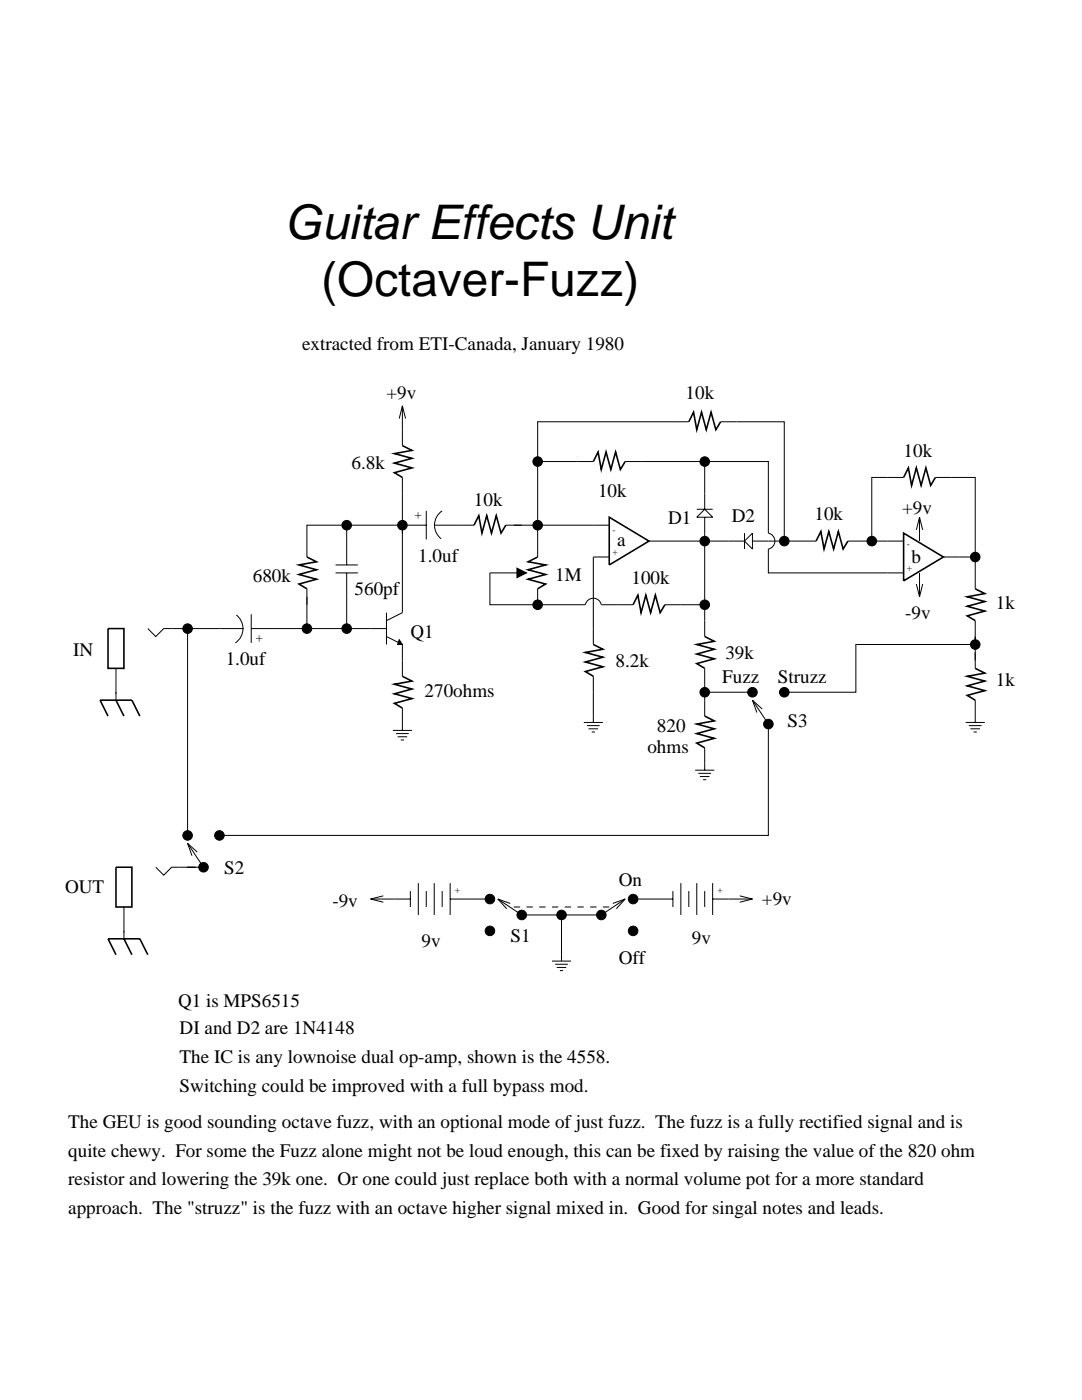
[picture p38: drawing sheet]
<svg xmlns="http://www.w3.org/2000/svg" width="216mm" height="279mm" viewBox="0 0 216 279" stroke-linecap="round" stroke-linejoin="round" font-family="sans-serif">
<defs><g id="words">
<g font-size="9.5">
<text x="56.8" y="47.7">Guitar Effects Unit</text>
<text x="64.1" y="59.1">(Octaver-Fuzz)</text>
</g>
<g font-size="3.8">
<text x="60.3" y="69.9">extracted from ETI-Canada, January 1980</text>
<text x="77.1" y="79.7">+9v</text>
<text x="136.8" y="79.7">10k</text>
<text x="70.1" y="93.7">6.8k</text>
<text x="180.3" y="91.2">10k</text>
<text x="94.6" y="101">10k</text>
<text x="119.3" y="99.1">10k</text>
<text x="133.3" y="104.5">D1</text>
<text x="146" y="104.2">D2</text>
<text x="162.5" y="103.9">10k</text>
<text x="180" y="102.6">+9v</text>
<text x="83.5" y="112.1">1.0uf</text>
<text x="123.2" y="108.9">a</text>
<text x="181.9" y="112.4">b</text>
<text x="50.4" y="116.2">680k</text>
<text x="70.8" y="118.8">560pf</text>
<text x="110.8" y="115.9">1M</text>
<text x="126" y="116.6">100k</text>
<text x="180.6" y="123.5">-9v</text>
<text x="198.7" y="121.6">1k</text>
<text x="14.6" y="130.8">IN</text>
<text x="81.9" y="127.4">Q1</text>
<text x="144.7" y="131.5">39k</text>
<text x="45" y="132.8">1.0uf</text>
<text x="122.8" y="133.1">8.2k</text>
<text x="144.1" y="136.2">Fuzz</text>
<text x="155.2" y="136.2">Struzz</text>
<text x="198.7" y="136.9">1k</text>
<text x="84.7" y="139.1">270ohms</text>
<text x="131.1" y="146.1">820</text>
<text x="157.1" y="145.1">S3</text>
<text x="129.2" y="150.2">ohms</text>
<text x="13" y="178.2">OUT</text>
<text x="44.7" y="174.3">S2</text>
<text x="123.5" y="176.9">On</text>
<text x="66.3" y="181">-9v</text>
<text x="152" y="180.7">+9v</text>
<text x="84.1" y="188.9">9v</text>
<text x="101.9" y="188">S1</text>
<text x="138.1" y="188.3">9v</text>
<text x="123.5" y="192.4">Off</text>
<text x="35.5" y="201">Q1 is MPS6515</text>
<text x="35.8" y="206.4">DI and D2 are 1N4148</text>
<text x="35.8" y="212.1">The IC is any lownoise dual op-amp, shown is the 4558.</text>
<text x="35.8" y="217.8">Switching could be improved with a full bypass mod.</text>
<text x="13.6" y="225.1">The GEU is good sounding octave fuzz, with an optional mode of just fuzz. The fuzz is a fully rectified signal and is</text>
<text x="13.6" y="230.9">quite chewy. For some the Fuzz alone might not be loud enough, this can be fixed by raising the value of the 820 ohm</text>
<text x="13.6" y="236.6">resistor and lowering the 39k one. Or one could just replace both with a normal volume pot for a more standard</text>
<text x="13.6" y="242.3">approach. The &quot;struzz&quot; is the fuzz with an octave higher signal mixed in. Good for singal notes and leads.</text>
</g>
<g font-size="2.5">
<text x="84.1" y="103.5" transform="rotate(-90 84.1 103.5)">+</text>
<text x="51.1" y="126.7" transform="rotate(90 51.1 126.7)">+</text>
</g>
<g font-size="1.9">
<text x="122.2" y="106.4">-</text>
<text x="122.2" y="110.8">+</text>
<text x="180.9" y="109.3">-</text>
<text x="180.9" y="114">+</text>
<text x="90.8" y="178.2">+</text>
<text x="143.2" y="178.2">+</text>
</g>
</g></defs>
<g fill="none" stroke="#000" stroke-width=".32">
<path d="M80.3 88.9l1.9 1-3.5 .6 3.5 1-3.5 .9 3.5 1-3.5 .9 1.6 1M118.4 92.1l.9-1.9 .7 3.5 .9-3.5 1 3.5 .9-3.5 1 3.5 .9-1.6M137.4 84.2l1-1.9 .6 3.5 1-3.5 .9 3.5 1-3.5 .9 3.5 1-1.6M180.3 95.3l1-1.9 .6 3.5 .9-3.5 1 3.5 .9-3.5 1 3.5 1-1.6M61.2 111.2l1.9 .9-3.4 .6 3.4 1-3.4 1 3.4 .9-3.4 1 1.5 .9M94.6 104.8l.9-1.9 .7 3.5 .9-3.5 1 3.5 .9-3.5 1 3.5 .9-1.6M107.3 111.2l-1.9 .9 3.5 .6-3.5 1 3.5 1-3.5 .9 3.5 1-1.6 .9M121.6 103.2l7.9 4.8-7.9 4.7zM162.8 108l1-1.9 .6 3.5 1-3.5 .9 3.5 1-3.5 .9 3.5 1-1.6M180.3 106.4l7.9 4.8-7.9 4.7zM194.6 117.5l1.9 1-3.5 .6 3.5 1-3.5 .9 3.5 1-3.5 .9 1.6 1M21.6 125.4h3.1v8h-3.1z"/>
<path d="M23.1 139.7l1.6 3.2M80.3 135l1.9 .9-3.5 .7 3.5 .9-3.5 1 3.5 .9-3.5 1 1.6 .9M118.4 128.6l1.9 1-3.5 .6 3.5 1-3.5 .9 3.5 1-3.5 .9 1.6 1M126.3 120.7l1-1.9 .6 3.5 1-3.5 .9 3.5 1-3.5 .9 3.5 1-1.6M140.6 127l1.9 1-3.5 .6 3.5 1-3.5 .9 3.5 1-3.5 .9 1.6 1M194.6 133.4l1.9 .9-3.5 .7 3.5 .9-3.5 1 3.5 .9-3.5 1 1.6 .9M21.6 142.9l-1.6-3.2h6.3l1.6 3.2M140.6 142.9l1.9 1-3.5 .6 3.5 1-3.5 .9 3.5 1-3.5 .9 1.6 1M23.1 173.1h3.2v7.9h-3.2zM23.1 190.5l-1.5-3.1h6.3l1.6 3.1M24.7 187.4l1.6 3.1"/>
</g>
<g fill="none" stroke="#000" stroke-width=".2">
<path d="M79.7 83.5l.6-2.5 .6 2.5M80.3 81v7.9M80.3 95.3v11.1M107.3 92.1h11.1M124.7 92.1h15.9v9.5M137.4 84.2h-30.1v27M140.6 92.1h12.7v14.3a1.62 1.62 0 0 1 1.3 1.6 1.62 1.62 0 0 1-1.3 1.6v4.7h27M143.8 84.2h12.7v23.8M180.3 95.3h-6.3v12.7M186.7 95.3h7.9v15.9M61.2 111.2v-6.4h19.1v17.5l-3.2 1.6M61.2 117.5v7.9"/>
<path d="M67 112.7h4.4M67 114.3h4.4M69.2 104.8v7.9M69.2 114.3v11.1M80.3 104.8h4.8M85.1 102v5.7M86.6 104.8h8M88.2 102a3.4 3.4 0 0 0-.2 5.5M100.9 104.8h20.7M104.1 114.3h-6.3v6.4h19a1.62 1.62 0 0 1 1.6-1.3 1.62 1.62 0 0 1 1.6 1.3h6.3M107.3 117.5v3.2M121.6 111.2h-3.2v17.4"/>
<path d="M129.5 108h11.1v19M139 103.2l1.6-1.6 1.6 1.6zM139 101.6h3.2M140.6 103.2v4.8h8M148.6 108l1.5-1.6v3.2zM148.6 106.4v3.2M150.1 108h12.7M169.2 108h11.1M182.8 105.8l.7-2.6 .6 2.6M182.8 116.6l.7 2.5 .6-2.5M183.5 103.2v4.8M183.5 114.3v4.8"/>
<path d="M188.2 111.2h6.4M194.6 111.2v6.3M23.1 133.4v6.3M29.5 125.4l1.6 1.6 1.6-1.6h15.8M37.4 125.4v41.3M47.2 122.7a3.4 3.4 0 0 1-.2 5.6M50.1 125.4h27M50.1 122.6v5.7M77.1 122.3v6.3M77.1 127l3.2 1.6v6.4M118.4 135v9.2M132.7 120.7h7.9"/>
<path d="M140.6 133.4v9.5M140.6 138.1h9.5M150.1 139.7l3.2 4.8v22.2h-109.5M194.6 128.6h-23.8v9.5h-14.3M194.6 123.9v9.5M194.6 139.7v4.5M78.4 145.8h3.8M79 146.4h2.6M79.3 147h1.9M80 147.7h.6M80.3 141.3v4.5M116.5 144.2h3.8"/>
<path d="M117.1 144.8h2.6M117.4 145.5h1.9M118.1 146.1h.6M138.7 153.7h3.8M139.3 154.3h2.6M139.7 155h1.9M140.3 155.6h.6M140.6 149.3v4.4M152.1 141.5l-2-1.8 .9 2.5M192.7 144.2h3.8M193.3 144.8h2.6M193.6 145.5h1.9"/>
<path d="M194.3 146.1h.6M37.4 168.3l3.2 4.8h-6.3l-1.6 1.6-1.6-1.6M39.4 170.1l-2-1.8 .9 2.5M73.9 179.4h8M76.5 178.8l-2.6 .6 2.6 .7M81.9 177.8v3.2M83.5 176.2v6.4M85.1 177.8v3.2M86.6 176.2v6.4M88.2 177.8v3.2M89.8 179.4h8M89.8 176.2v6.4"/>
<path d="M99.3 179.4l4.8 3.2h15.9l4.7-3.2M126.3 179.4h8M134.3 177.8v3.2M135.9 176.2v6.4M137.4 177.8v3.2M139 176.2v6.4M140.6 177.8v3.2M142.2 179.4h7.9M142.2 176.2v6.4M147.6 178.8l2.5 .6-2.5 .7M24.7 181v6.4M101.8 180.3l-2.5-.9 1.8 2"/>
<path d="M110.1 191.8h3.8M110.8 192.4h2.5M111.1 193.1h1.9M111.7 193.7h.7M112 182.6v9.2M122.3 180.3l2.4-.9-1.7 2"/>
</g>
<g fill="#000" stroke="#000" stroke-width=".2">
<path d="M103.2 113.4l1.9 .9-1.9 1zM79.7 127.7l.6 .9h-1z"/>
<circle cx="107.3" cy="92.1" r=".95"/>
<circle cx="140.6" cy="92.1" r=".95"/>
<circle cx="69.2" cy="104.8" r=".95"/>
<circle cx="80.3" cy="104.8" r=".95"/>
<circle cx="107.3" cy="104.8" r=".95"/>
<circle cx="140.6" cy="108" r=".95"/>
<circle cx="156.5" cy="108" r=".95"/>
<circle cx="174" cy="108" r=".95"/>
<circle cx="194.6" cy="111.2" r=".95"/>
<circle cx="37.4" cy="125.5" r=".95"/>
<circle cx="61.2" cy="125.5" r=".95"/>
<circle cx="69.2" cy="125.5" r=".95"/>
<circle cx="107.3" cy="120.7" r=".95"/>
<circle cx="140.6" cy="138.2" r=".95"/>
<circle cx="140.6" cy="120.7" r=".95"/>
<circle cx="150.1" cy="138.2" r=".95"/>
<circle cx="156.5" cy="138.2" r=".95"/>
<circle cx="194.6" cy="128.6" r=".95"/>
<circle cx="153.3" cy="144.5" r=".95"/>
<circle cx="37.4" cy="166.7" r=".95"/>
<circle cx="40.6" cy="173.1" r=".95"/>
<circle cx="43.8" cy="166.7" r=".95"/>
<circle cx="97.8" cy="179.4" r=".95"/>
<circle cx="126.3" cy="179.4" r=".95"/>
<circle cx="97.8" cy="185.8" r=".95"/>
<circle cx="104.1" cy="182.6" r=".95"/>
<circle cx="112" cy="182.6" r=".95"/>
<circle cx="120" cy="182.6" r=".95"/>
<circle cx="126.3" cy="185.8" r=".95"/>
</g>
<path d="M102.5 181h19.1" fill="none" stroke="#000" stroke-width=".2" stroke-dasharray="1.3" stroke-linecap="butt"/>
<use href="#words"/>
</svg>
